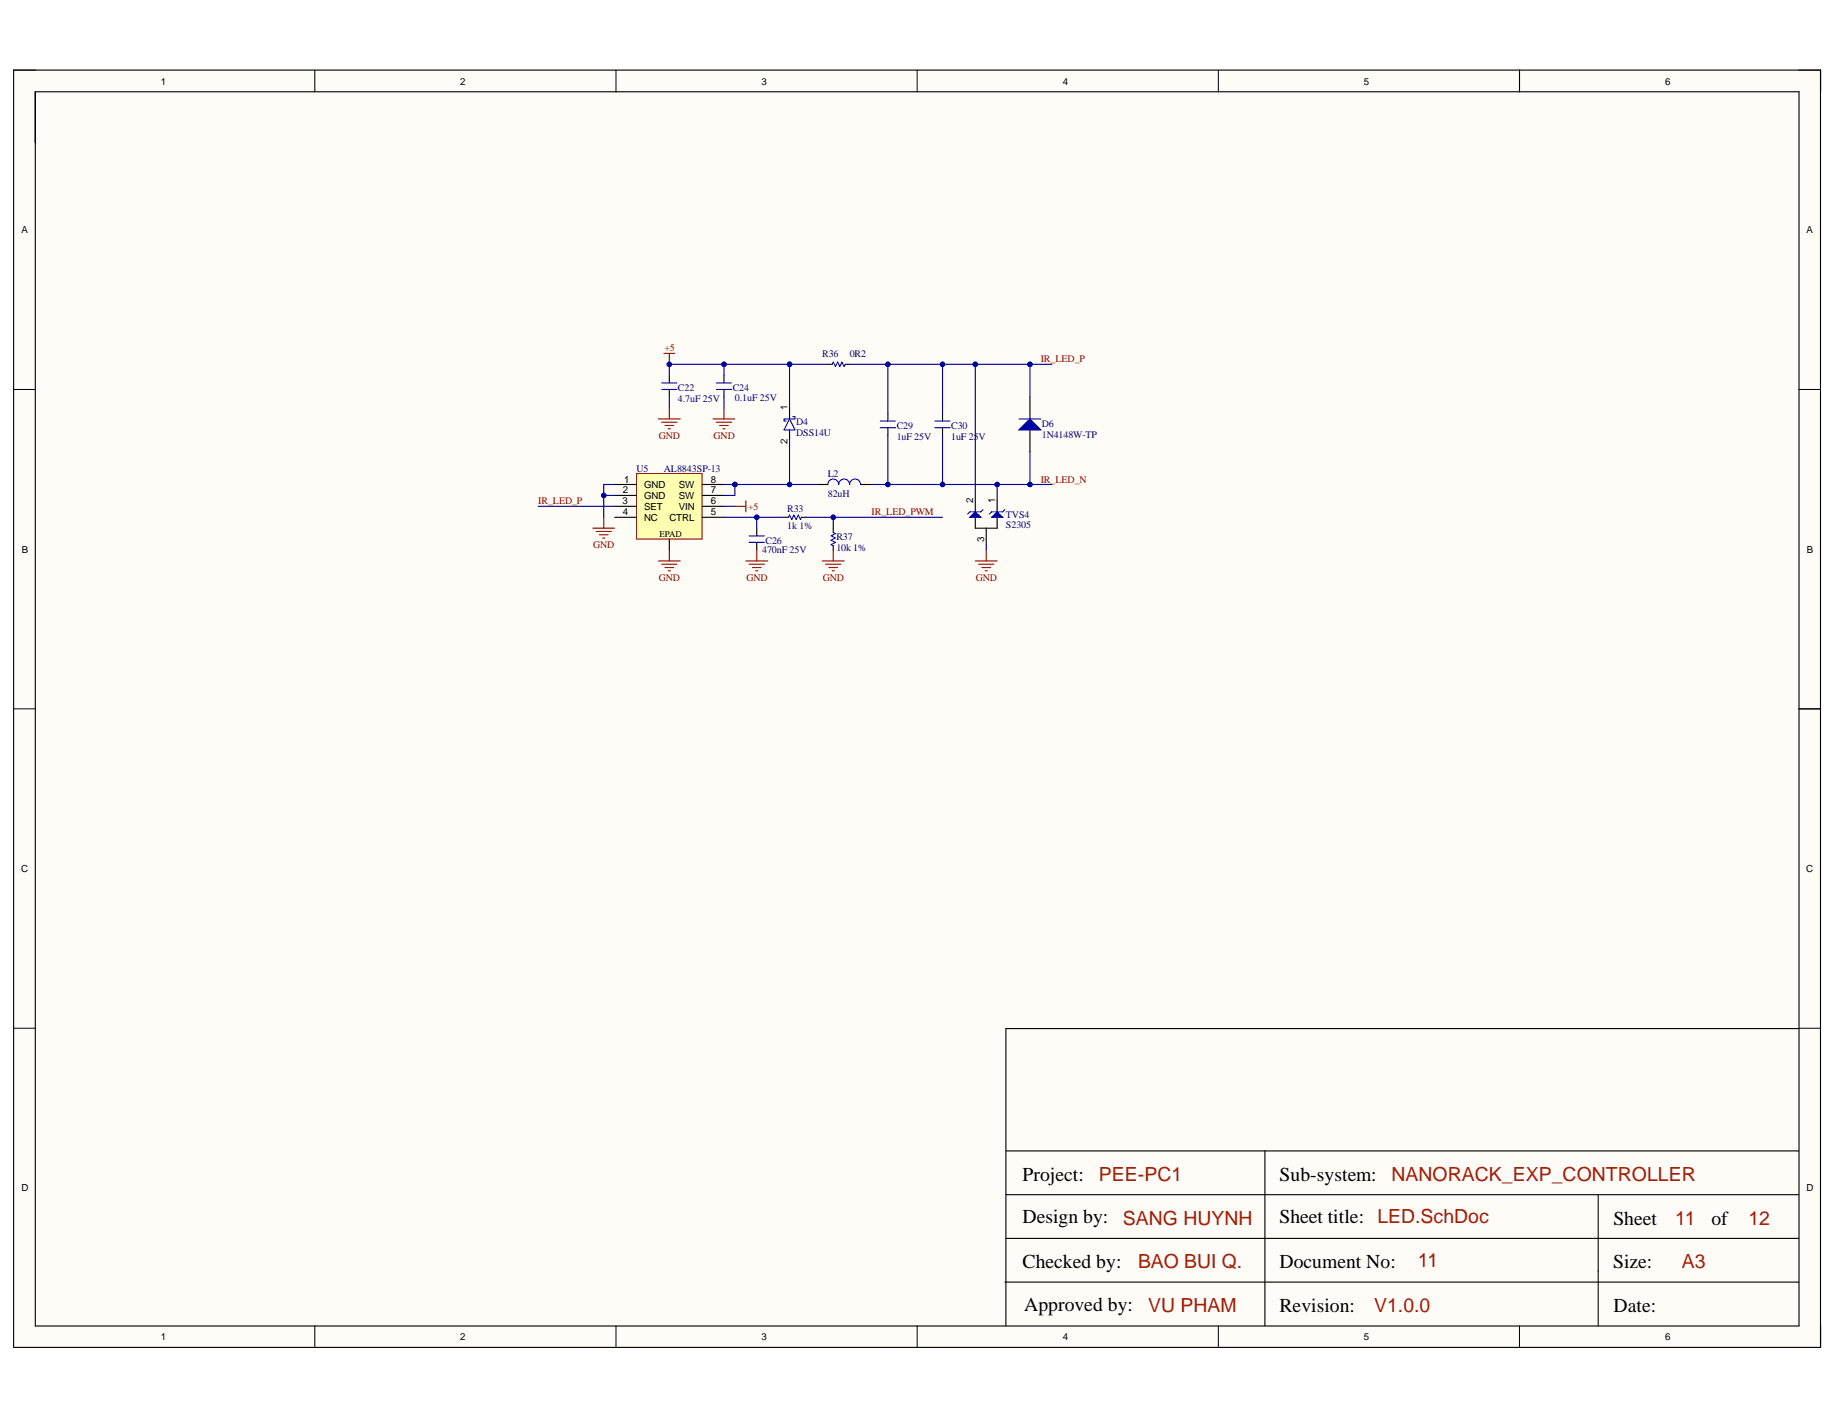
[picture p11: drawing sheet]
<svg xmlns="http://www.w3.org/2000/svg" width="279mm" height="216mm" viewBox="0 0 279 216" stroke-linecap="round" stroke-linejoin="round" font-family="sans-serif">
<defs><g id="words">
<g font-size="3">
<text x="155.5" y="179.5">Project:</text>
<text x="194.6" y="179.5">Sub-system:</text>
<text x="155.5" y="186">Design by:</text>
<text x="194.6" y="186">Sheet title: LED.SchDoc</text>
<text x="245.4" y="186.2">Sheet</text>
<text x="260.3" y="186.2">of</text>
<text x="155.5" y="192.8">Checked by:</text>
<text x="194.6" y="192.8">Document No:</text>
<text x="245.3" y="192.8">Size:</text>
<text x="155.8" y="199.3">Approved by:</text>
<text x="194.6" y="199.4">Revision:</text>
<text x="245.4" y="199.4">Date:</text>
</g>
<g font-size="3" fill="#a61c00">
<text x="167.1" y="179.5">PEE-PC1</text>
<text x="211.6" y="179.5">NANORACK_EXP_CONTROLLER</text>
<text x="170.8" y="186.2">SANG HUYNH</text>
<text x="254.8" y="186.2">11</text>
<text x="265.9" y="186.2">12</text>
<text x="173.1" y="192.8">BAO BUI Q.</text>
<text x="215.7" y="192.6">11</text>
<text x="255.8" y="192.8">A3</text>
<text x="174.6" y="199.4">VU PHAM</text>
<text x="209" y="199.4">V1.0.0</text>
</g>
<g font-size="1.5">
<text x="24.4" y="12.9">1</text>
<text x="70" y="12.9">2</text>
<text x="115.8" y="12.9">3</text>
<text x="161.6" y="12.9">4</text>
<text x="207.4" y="12.9">5</text>
<text x="253.2" y="12.9">6</text>
<text x="3.3" y="35.5">A</text>
<text x="274.8" y="35.5">A</text>
<text x="119.8" y="62.4" transform="rotate(-90 119.8 62.4)">1</text>
<text x="119.8" y="67.4" transform="rotate(-90 119.8 67.4)">2</text>
<text x="94.7" y="76.7">3</text>
<text x="94.7" y="75">2</text>
<text x="94.9" y="73.4">1</text>
<text x="98" y="74.2">GND</text>
<text x="98" y="75.9">GND</text>
<text x="98" y="77.5">SET</text>
<text x="103.2" y="77.5">VIN</text>
<text x="103.2" y="75.9">SW</text>
<text x="103.2" y="74.2">SW</text>
<text x="108.1" y="76.7">6</text>
<text x="108.1" y="75">7</text>
<text x="108.1" y="73.4">8</text>
<text x="148" y="76.5" transform="rotate(-90 148 76.5)">2</text>
<text x="151.4" y="76.5" transform="rotate(-90 151.4 76.5)">1</text>
<text x="94.7" y="78.3">4</text>
<text x="98" y="79.2">NC</text>
<text x="101.8" y="79.2">CTRL</text>
<text x="108.1" y="78.3">5</text>
<text x="149.7" y="82.4" transform="rotate(-90 149.7 82.4)">3</text>
<text x="3.3" y="84">B</text>
<text x="274.8" y="84">B</text>
<text x="3.2" y="132.6">C</text>
<text x="274.7" y="132.6">C</text>
<text x="3.3" y="181.1">D</text>
<text x="274.8" y="181.1">D</text>
<text x="24.4" y="203.8">1</text>
<text x="70" y="203.8">2</text>
<text x="115.8" y="203.8">3</text>
<text x="161.6" y="203.8">4</text>
<text x="207.4" y="203.8">5</text>
<text x="253.2" y="203.8">6</text>
</g>
<g font-size="1.5" fill="#800000">
<text x="101" y="53.4">+5</text>
<text x="158.3" y="55.1">IR_LED_P</text>
<text x="100.2" y="66.7">GND</text>
<text x="108.5" y="66.7">GND</text>
<text x="81.9" y="76.7">IR_LED_P</text>
<text x="113.8" y="77.5">+5</text>
<text x="158.3" y="73.4">IR_LED_N</text>
<text x="90.2" y="83.3">GND</text>
<text x="132.5" y="78.3">IR_LED_PWM</text>
<text x="100.2" y="88.3">GND</text>
<text x="113.5" y="88.3">GND</text>
<text x="125.1" y="88.3">GND</text>
<text x="148.4" y="88.3">GND</text>
</g>
<g font-size="1.5" fill="#000080">
<text x="103.1" y="59.4">C22</text>
<text x="111.4" y="59.4">C24</text>
<text x="125.1" y="54.3">R36</text>
<text x="129.2" y="54.3">0R2</text>
<text x="103.1" y="61.1">4.7uF 25V</text>
<text x="111.8" y="60.9">0.1uF 25V</text>
<text x="121.1" y="64.6">D4</text>
<text x="136.4" y="65.2">C29</text>
<text x="144.7" y="65.2">C30</text>
<text x="158.5" y="64.9">D6</text>
<text x="96.8" y="71.7">U5</text>
<text x="101" y="71.7">AL8843SP-13</text>
<text x="121.1" y="66.2">DSS14U</text>
<text x="136.4" y="66.9">1uF 25V</text>
<text x="144.7" y="66.9">1uF 25V</text>
<text x="158.5" y="66.6">1N4148W-TP</text>
<text x="119.7" y="77.8">R33</text>
<text x="125.9" y="72.5">L2</text>
<text x="125.9" y="75.5">82uH</text>
<text x="116.4" y="82.7">C26</text>
<text x="119.7" y="80.5">1k 1%</text>
<text x="127.2" y="82.1">R37</text>
<text x="127.2" y="83.8">10k 1%</text>
<text x="153" y="78.7">TVS4</text>
<text x="153" y="80.3">S2305</text>
<text x="115.9" y="84.1">470nF 25V</text>
</g>
<text font-size="1.4" x="100.3" y="81.7">EPAD</text>
</g></defs>
<g fill="#fffcf8">
<path d="M2.1 10.7h274.8v194.2h-274.8z" fill-rule="evenodd"/>
<path d="M5.4 14h268.2v187.6h-268.2z" fill-rule="evenodd"/>
</g>
<g fill="none" stroke="#000" stroke-width=".15">
<path d="M2.1 10.7h3.3M47.9 10.7v3.3M93.7 10.7v3.3M139.5 10.7v3.3M185.3 10.7v3.3M231.1 10.7v3.3M273.6 10.7h3.3v3.3M2.1 59.2h3.3M273.6 59.2h3.3M2.1 107.8h3.3M273.6 107.8h3.3M2.1 156.3h3.3"/>
<path d="M273.6 156.3h3.3M47.9 201.6v3.3M93.7 201.6v3.3M139.5 201.6v3.3M185.3 201.6v3.3M231.1 201.6v3.3M276.9 201.6v3.3"/>
</g>
<g fill="none" stroke="#000" stroke-width=".17">
<path d="M2.1 10.7h274.8v194.2h-274.8zM5.4 14h268.2v187.6h-268.2zM231.1 10.7v3.3M110.1 57.1v1.1M110.1 59.2v1.2M125.9 55.4h.7M128.6 55.4h.6M119.3 78.6h.6M121.9 78.6h.7M124.2 73.7h1.7M130.9 73.7h1.7M135 62.9v1.1"/>
<path d="M135 65v1.2M143.4 62.9v1.1M143.4 65v1.2M151.7 76.2v1.6M115.1 80.3v1.2M115.1 82.5v1.1M126.7 80.3v.7M126.7 83v.6M150 80.3v2.5M273.6 107.8h3.3M273.5 156.4h-120.5v45.2M153 175h120.5"/>
<path d="M192.4 175v26.6M152.8 194.9h120.7M153 188.3h120.5M153 181.6h120.5M243.1 181.6v20"/>
</g>
<g fill="none" stroke="#800000" stroke-width=".17">
<path d="M91.8 78.6v1.7M100.1 63.7h3.4M100.6 64.2h2.4M101.1 64.7h1.4M101.6 65.2h.4M101.8 62v1.7M108.4 63.7h3.4M108.9 64.2h2.4M109.4 64.7h1.4M109.9 65.2h.4M110.1 62v1.7M90.2 80.3h3.3"/>
<path d="M90.7 80.8h2.3M91.2 81.3h1.3M91.7 81.8h.3M100.1 85.3h3.4M100.6 85.8h2.4M101.1 86.3h1.4M101.6 86.8h.4M101.8 83.6v1.7M113.4 85.3h3.4M113.9 85.8h2.4M114.4 86.3h1.4M114.9 86.8h.4"/>
<path d="M115.1 83.6v1.7M125.1 85.3h3.3M125.6 85.8h2.3M126.1 86.3h1.3M126.6 86.8h.3M126.7 83.6v1.7M148.3 85.3h3.4M148.8 85.8h2.4M149.3 86.3h1.4M149.8 86.8h.4M150 83.6v1.7"/>
</g>
<path d="M108.9 59.2h2.4M108.9 58.2h2.4M126.6 55.4l.1-.3 .4 .6 .3-.6 .3 .6 .4-.6 .3 .6 .2-.3M119.9 78.6l.2-.3 .3 .7 .4-.7 .3 .7 .3-.7 .3 .7 .2-.4M130.9 73.7a.83 .83 0 0 0-.8-.9 .83 .83 0 0 0-.9 .9 .83 .83 0 0 0-.8-.9 .83 .83 0 0 0-.8 .9 .83 .83 0 0 0-.9-.9 .83 .83 0 0 0-.8 .9M133.9 65h2.3M133.9 64h2.3M142.2 65h2.3M142.2 64h2.3M113.9 82.5h2.4M113.9 81.5h2.4M126.7 81l.4 .1-.7 .4 .7 .3-.7 .3 .7 .4-.7 .3 .3 .2" fill="none" stroke="#00f" stroke-width=".17"/>
<path d="M150.8 78.6l.9-.8 .8 .8z" fill="#00f"/>
<path d="M150.8 78.6l.9-.8 .8 .8zM150.8 77.8h1.7" fill="none" stroke="#00f" stroke-width=".17"/>
<path d="M150.8 77.8l-.3 .4M152.8 77.5l-.3 .3" fill="none" stroke="#0000b4" stroke-width=".17"/>
<path d="M148.3 76.2v1.6" fill="none" stroke="#000" stroke-width=".17"/>
<path d="M147.5 78.6l.8-.8 .9 .8z" fill="#00f"/>
<path d="M147.5 78.6l.8-.8 .9 .8zM147.5 77.8h1.7" fill="none" stroke="#00f" stroke-width=".17"/>
<path d="M147.5 77.8l-.3 .4M149.5 77.5l-.3 .3" fill="none" stroke="#0000b4" stroke-width=".17"/>
<path d="M148.3 78.6v1.7h3.4v-1.7" fill="none" stroke="#000" stroke-width=".17"/>
<path d="M96.8 72h10v10h-10z" fill-rule="evenodd" fill="#ffffb0"/>
<path d="M96.8 72h10v10h-10z" fill="none" stroke="#800000" stroke-width=".15"/>
<path d="M93.5 73.7h3.3M93.5 75.3h3.3M93.5 77h3.3M93.5 78.6h3.3M106.8 73.7h3.3M106.8 75.3h3.3M106.8 77h3.3M106.8 78.6h3.3M156.7 60.4v3.3M156.7 65.4v3.3M101.8 82v1.6" fill="none" stroke="#000" stroke-width=".17"/>
<path d="M155 65.4l1.7-1.7 1.6 1.7z" fill="#00f"/>
<path d="M100.6 59.2h2.4M100.6 58.2h2.4M120.1 63.7l.8 1.7h-1.6zM120.6 63.4h.3v.3h-1.6v.3h.3M155 65.4l1.7-1.7 1.6 1.7zM155 63.7h3.3" fill="none" stroke="#00f" stroke-width=".17"/>
<path d="M101.8 57.1v1.1M101.8 59.2v1.2M120.1 62v1.7M120.1 65.4v1.6" fill="none" stroke="#000" stroke-width=".17"/>
<path d="M135 66.2v7.5" fill="none" stroke="#000080" stroke-width=".17"/>
<circle cx="135" cy="73.7" r=".33" fill="#000080"/>
<circle cx="135" cy="73.7" r=".33" fill="none" stroke="#000080" stroke-width=".15"/>
<path d="M81.9 77h11.6M115.1 78.6v1.7" fill="none" stroke="#000080" stroke-width=".17"/>
<circle cx="115.1" cy="78.6" r=".33" fill="#000080"/>
<circle cx="115.1" cy="78.6" r=".33" fill="none" stroke="#000080" stroke-width=".15"/>
<path d="M110.1 73.7h1.7" fill="none" stroke="#000080" stroke-width=".17"/>
<circle cx="111.8" cy="73.7" r=".33" fill="#000080"/>
<circle cx="111.8" cy="73.7" r=".33" fill="none" stroke="#000080" stroke-width=".15"/>
<path d="M111.8 73.7v1.6h-1.7" fill="none" stroke="#000080" stroke-width=".17"/>
<circle cx="111.8" cy="73.7" r=".33" fill="#000080"/>
<circle cx="111.8" cy="73.7" r=".33" fill="none" stroke="#000080" stroke-width=".15"/>
<path d="M93.5 73.7h-1.7v1.6h1.7M150 82.8v.8" fill="none" stroke="#000080" stroke-width=".17"/>
<circle cx="91.8" cy="75.3" r=".33" fill="#000080"/>
<circle cx="91.8" cy="75.3" r=".33" fill="none" stroke="#000080" stroke-width=".15"/>
<path d="M91.8 75.3v3.3" fill="none" stroke="#000080" stroke-width=".17"/>
<circle cx="91.8" cy="75.3" r=".33" fill="#000080"/>
<circle cx="91.8" cy="75.3" r=".33" fill="none" stroke="#000080" stroke-width=".15"/>
<path d="M126.7 78.6v1.7" fill="none" stroke="#000080" stroke-width=".17"/>
<circle cx="126.7" cy="78.6" r=".33" fill="#000080"/>
<circle cx="126.7" cy="78.6" r=".33" fill="none" stroke="#000080" stroke-width=".15"/>
<path d="M110.1 77h1.7M135 62.9v-7.5h8.4v7.5" fill="none" stroke="#000080" stroke-width=".17"/>
<circle cx="135" cy="55.4" r=".33" fill="#000080"/>
<circle cx="135" cy="55.4" r=".33" fill="none" stroke="#000080" stroke-width=".15"/>
<circle cx="143.4" cy="55.4" r=".33" fill="#000080"/>
<circle cx="143.4" cy="55.4" r=".33" fill="none" stroke="#000080" stroke-width=".15"/>
<path d="M120.1 55.4h5.8" fill="none" stroke="#000080" stroke-width=".17"/>
<circle cx="120.1" cy="55.4" r=".33" fill="#000080"/>
<circle cx="120.1" cy="55.4" r=".33" fill="none" stroke="#000080" stroke-width=".15"/>
<path d="M129.2 55.4h5.8" fill="none" stroke="#000080" stroke-width=".17"/>
<circle cx="135" cy="55.4" r=".33" fill="#000080"/>
<circle cx="135" cy="55.4" r=".33" fill="none" stroke="#000080" stroke-width=".15"/>
<path d="M110.1 55.4v1.7M101.8 60.4v1.6" fill="none" stroke="#000080" stroke-width=".17"/>
<circle cx="110.1" cy="55.4" r=".33" fill="#000080"/>
<circle cx="110.1" cy="55.4" r=".33" fill="none" stroke="#000080" stroke-width=".15"/>
<path d="M156.7 55.4v5" fill="none" stroke="#000080" stroke-width=".17"/>
<circle cx="156.7" cy="55.4" r=".33" fill="#000080"/>
<circle cx="156.7" cy="55.4" r=".33" fill="none" stroke="#000080" stroke-width=".15"/>
<path d="M156.7 68.7v5" fill="none" stroke="#000080" stroke-width=".17"/>
<circle cx="156.7" cy="73.7" r=".33" fill="#000080"/>
<circle cx="156.7" cy="73.7" r=".33" fill="none" stroke="#000080" stroke-width=".15"/>
<path d="M120.1 55.4v6.6M110.1 60.4v1.6" fill="none" stroke="#000080" stroke-width=".17"/>
<circle cx="120.1" cy="55.4" r=".33" fill="#000080"/>
<circle cx="120.1" cy="55.4" r=".33" fill="none" stroke="#000080" stroke-width=".15"/>
<path d="M120.1 67v6.7" fill="none" stroke="#000080" stroke-width=".17"/>
<circle cx="120.1" cy="73.7" r=".33" fill="#000080"/>
<circle cx="120.1" cy="73.7" r=".33" fill="none" stroke="#000080" stroke-width=".15"/>
<path d="M110.1 78.6h9.2" fill="none" stroke="#000080" stroke-width=".17"/>
<circle cx="115.1" cy="78.6" r=".33" fill="#000080"/>
<circle cx="115.1" cy="78.6" r=".33" fill="none" stroke="#000080" stroke-width=".15"/>
<path d="M120.1 55.4h-18.3v1.7" fill="none" stroke="#000080" stroke-width=".17"/>
<circle cx="101.8" cy="55.4" r=".33" fill="#000080"/>
<circle cx="101.8" cy="55.4" r=".33" fill="none" stroke="#000080" stroke-width=".15"/>
<circle cx="110.1" cy="55.4" r=".33" fill="#000080"/>
<circle cx="110.1" cy="55.4" r=".33" fill="none" stroke="#000080" stroke-width=".15"/>
<circle cx="120.1" cy="55.4" r=".33" fill="#000080"/>
<circle cx="120.1" cy="55.4" r=".33" fill="none" stroke="#000080" stroke-width=".15"/>
<path d="M111.8 73.7h12.4" fill="none" stroke="#000080" stroke-width=".17"/>
<circle cx="120.1" cy="73.7" r=".33" fill="#000080"/>
<circle cx="120.1" cy="73.7" r=".33" fill="none" stroke="#000080" stroke-width=".15"/>
<circle cx="111.8" cy="73.7" r=".33" fill="#000080"/>
<circle cx="111.8" cy="73.7" r=".33" fill="none" stroke="#000080" stroke-width=".15"/>
<path d="M122.6 78.6h20.8" fill="none" stroke="#000080" stroke-width=".17"/>
<circle cx="126.7" cy="78.6" r=".33" fill="#000080"/>
<circle cx="126.7" cy="78.6" r=".33" fill="none" stroke="#000080" stroke-width=".15"/>
<path d="M143.4 66.2v7.5h-10.8" fill="none" stroke="#000080" stroke-width=".17"/>
<circle cx="135" cy="73.7" r=".33" fill="#000080"/>
<circle cx="135" cy="73.7" r=".33" fill="none" stroke="#000080" stroke-width=".15"/>
<circle cx="143.4" cy="73.7" r=".33" fill="#000080"/>
<circle cx="143.4" cy="73.7" r=".33" fill="none" stroke="#000080" stroke-width=".15"/>
<path d="M143.4 73.7h16.6" fill="none" stroke="#000080" stroke-width=".17"/>
<circle cx="143.4" cy="73.7" r=".33" fill="#000080"/>
<circle cx="143.4" cy="73.7" r=".33" fill="none" stroke="#000080" stroke-width=".15"/>
<circle cx="151.7" cy="73.7" r=".33" fill="#000080"/>
<circle cx="151.7" cy="73.7" r=".33" fill="none" stroke="#000080" stroke-width=".15"/>
<circle cx="156.7" cy="73.7" r=".33" fill="#000080"/>
<circle cx="156.7" cy="73.7" r=".33" fill="none" stroke="#000080" stroke-width=".15"/>
<path d="M143.4 55.4h16.6" fill="none" stroke="#000080" stroke-width=".17"/>
<circle cx="143.4" cy="55.4" r=".33" fill="#000080"/>
<circle cx="143.4" cy="55.4" r=".33" fill="none" stroke="#000080" stroke-width=".15"/>
<circle cx="148.3" cy="55.4" r=".33" fill="#000080"/>
<circle cx="148.3" cy="55.4" r=".33" fill="none" stroke="#000080" stroke-width=".15"/>
<circle cx="156.7" cy="55.4" r=".33" fill="#000080"/>
<circle cx="156.7" cy="55.4" r=".33" fill="none" stroke="#000080" stroke-width=".15"/>
<path d="M101 53.7h1.6M101.8 53.7v1.7" fill="none" stroke="#800000" stroke-width=".17"/>
<circle cx="101.8" cy="55.4" r=".33" fill="#000080"/>
<circle cx="101.8" cy="55.4" r=".33" fill="none" stroke="#000080" stroke-width=".15"/>
<path d="M111.8 77h1.6M113.4 76.2v1.6" fill="none" stroke="#800000" stroke-width=".17"/>
<path d="M148.3 55.4v20.8" fill="none" stroke="#000080" stroke-width=".17"/>
<circle cx="148.3" cy="55.4" r=".33" fill="#000080"/>
<circle cx="148.3" cy="55.4" r=".33" fill="none" stroke="#000080" stroke-width=".15"/>
<path d="M151.7 73.7v2.5" fill="none" stroke="#000080" stroke-width=".17"/>
<circle cx="151.7" cy="73.7" r=".33" fill="#000080"/>
<circle cx="151.7" cy="73.7" r=".33" fill="none" stroke="#000080" stroke-width=".15"/>
<use href="#words"/>
</svg>
